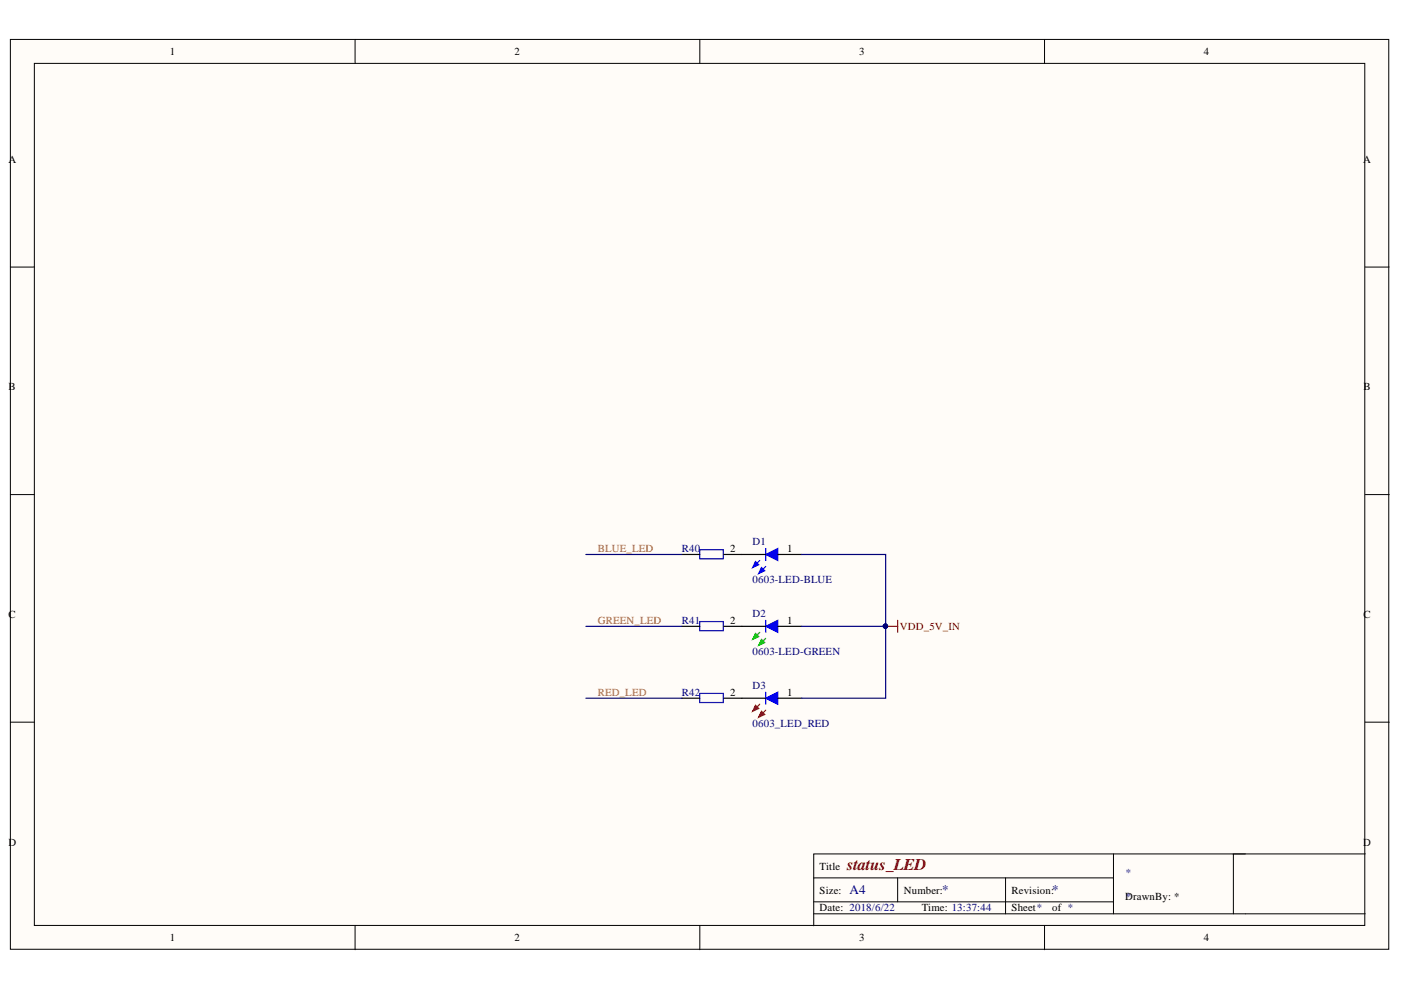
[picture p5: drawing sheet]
<svg xmlns="http://www.w3.org/2000/svg" width="297mm" height="210mm" viewBox="0 0 297 210" stroke-linecap="round" stroke-linejoin="round" font-family="sans-serif">
<defs><g id="words">
<text font-size="3.5" fill="#800000" x="179.6" y="184.4">status_LED</text>
<g font-size="2.8" fill="#000080">
<text x="180.1" y="189.6">A4</text>
<text x="199.8" y="189.6">*</text>
<text x="223.1" y="189.6">*</text>
</g>
<g font-size="2.3">
<text x="36" y="11.7">1</text>
<text x="109.1" y="11.7">2</text>
<text x="182.2" y="11.7">3</text>
<text x="255.3" y="11.7">4</text>
<text x="1.8" y="34.5">A</text>
<text x="289" y="34.5">A</text>
<text x="1.8" y="82.8">B</text>
<text x="289.1" y="82.8">B</text>
<text x="154.8" y="117.1">2</text>
<text x="166.9" y="117.1">1</text>
<text x="1.8" y="131">C</text>
<text x="289.1" y="131">C</text>
<text x="154.8" y="132.3">2</text>
<text x="166.9" y="132.3">1</text>
<text x="154.8" y="147.5">2</text>
<text x="166.9" y="147.5">1</text>
<text x="1.8" y="179.3">D</text>
<text x="289" y="179.3">D</text>
<text x="173.8" y="184.4">Title</text>
<text x="173.8" y="189.4">Size:</text>
<text x="191.6" y="189.4">Number:</text>
<text x="214.5" y="189.4">Revision:</text>
<text x="238.6" y="190.7">DrawnBy: *</text>
<text x="173.8" y="193.3">Date: 2018/6/22</text>
<text x="195.4" y="193.3">Time: 13:37:44</text>
<text x="214.5" y="193.3">Sheet*</text>
<text x="223.1" y="193.3">of *</text>
<text x="36" y="199.6">1</text>
<text x="109.1" y="199.6">2</text>
<text x="182.2" y="199.6">3</text>
<text x="255.3" y="199.6">4</text>
</g>
<g font-size="2.3" fill="#ad660b">
<text x="126.7" y="117.1">BLUE_LED</text>
<text x="126.7" y="132.3">GREEN_LED</text>
<text x="126.7" y="147.5">RED_LED</text>
</g>
<g font-size="2.3" fill="#000080">
<text x="144.6" y="117.1">R40</text>
<text x="159.6" y="115.6">D1</text>
<text x="159.6" y="123.7">0603-LED-BLUE</text>
<text x="159.6" y="130.8">D2</text>
<text x="144.6" y="132.3">R41</text>
<text x="159.6" y="138.9">0603-LED-GREEN</text>
<text x="144.6" y="147.5">R42</text>
<text x="159.6" y="146">D3</text>
<text x="159.6" y="154.1">0603_LED_RED</text>
<text x="238.6" y="185.6">*</text>
<text x="238.6" y="190.7">*</text>
</g>
<text font-size="2.3" fill="#800000" x="190.8" y="133.6">VDD_5V_IN</text>
</g></defs>
<g fill="#fffcf8" stroke="#000" stroke-width=".21">
<path d="M2.2 8.4h292.2v192.9h-292.2z"/>
<path d="M7.3 13.4h282.1v182.8h-282.1z"/>
</g>
<g fill="none" stroke="#000" stroke-width=".21">
<path d="M75.3 8.4v5M148.4 8.4v5M221.5 8.4v5M2.2 56.6h5.1M289.5 56.6h5M2.2 104.9h5.1M289.5 104.9h5M2.2 153.1h5.1M289.5 153.1h5M75.3 196.3v5.1M148.4 196.3v5.1M172.5 186.1h63.6"/>
<path d="M172.5 193.8h117M172.5 191.2h63.6M190.3 186.1v5.1M213.2 186.1v7.7M221.5 196.3v5.1M236.1 181.1v12.7M264 181.1h-91.5v15.2M289.5 181.1h-28v12.7"/>
</g>
<path d="M162.4 132.8l2.5-1.3v2.6z" fill="#00f"/>
<path d="M162.4 132.8l2.5-1.3v2.6zM162.4 131.5v2.6" fill="none" stroke="#00f" stroke-width=".25"/>
<path d="M161.1 134.1l-1.3 1.2" fill="none" stroke="#00bf00" stroke-width=".25"/>
<path d="M160.2 134.3l.7 .7-1.4 .6z" fill="#00bf00"/>
<path d="M160.2 134.3l.7 .7-1.4 .6z" fill="none" stroke="#00bf00" stroke-width=".21"/>
<path d="M157.3 132.8h5.1" fill="none" stroke="#000" stroke-width=".25"/>
<path d="M162.4 135.3l-1.3 1.3" fill="none" stroke="#00bf00" stroke-width=".25"/>
<path d="M161.4 135.5l.8 .8-1.4 .6z" fill="#00bf00"/>
<path d="M161.4 135.5l.8 .8-1.4 .6z" fill="none" stroke="#00bf00" stroke-width=".21"/>
<path d="M164.9 132.8h5.1" fill="none" stroke="#000" stroke-width=".25"/>
<path d="M162.4 148l2.5-1.2v2.5z" fill="#00f"/>
<path d="M162.4 148l2.5-1.2v2.5zM162.4 146.8v2.5" fill="none" stroke="#00f" stroke-width=".25"/>
<path d="M161.1 149.3l-1.3 1.3" fill="none" stroke="#bf0000" stroke-width=".25"/>
<path d="M160.2 149.5l.7 .7-1.4 .7z" fill="#bf0000"/>
<path d="M160.2 149.5l.7 .7-1.4 .7z" fill="none" stroke="#bf0000" stroke-width=".21"/>
<path d="M157.3 148h5.1" fill="none" stroke="#000" stroke-width=".25"/>
<path d="M162.4 150.6l-1.3 1.2" fill="none" stroke="#bf0000" stroke-width=".25"/>
<path d="M161.4 150.8l.8 .7-1.4 .6z" fill="#bf0000"/>
<path d="M161.4 150.8l.8 .7-1.4 .6z" fill="none" stroke="#bf0000" stroke-width=".21"/>
<path d="M144.6 117.6h3.8M153.5 117.6h3.8M144.6 132.8h3.8M153.5 132.8h3.8M144.6 148h3.8M153.5 148h3.8M164.9 148h5.1" fill="none" stroke="#000" stroke-width=".25"/>
<path d="M148.3 116.5h5.1v2h-5.1zM148.3 131.8h5.1v1.9h-5.1zM148.3 147h5.1v2h-5.1z" fill="none" stroke="#0000bf" stroke-width=".25"/>
<path d="M162.4 117.6l2.5-1.3v2.5z" fill="#00f"/>
<path d="M161.1 118.8l-1.3 1.3M162.4 117.6l2.5-1.3v2.5zM162.4 116.3v2.5" fill="none" stroke="#00f" stroke-width=".25"/>
<path d="M160.2 119l.7 .7-1.4 .7z" fill="#00f"/>
<path d="M160.2 119l.7 .7-1.4 .7z" fill="none" stroke="#00f" stroke-width=".21"/>
<path d="M157.3 117.6h5.1" fill="none" stroke="#000" stroke-width=".25"/>
<path d="M162.4 120.1l-1.3 1.3" fill="none" stroke="#00f" stroke-width=".25"/>
<path d="M161.4 120.3l.8 .7-1.4 .7z" fill="#00f"/>
<path d="M161.4 120.3l.8 .7-1.4 .7z" fill="none" stroke="#00f" stroke-width=".21"/>
<path d="M164.9 117.6h5.1" fill="none" stroke="#000" stroke-width=".25"/>
<path d="M124.2 117.6h20.4M170 117.6h17.8v30.4h-17.8M124.2 132.8h20.4M170 132.8h17.8M124.2 148h20.4" fill="none" stroke="#000080" stroke-width=".25"/>
<circle cx="187.7" cy="132.8" r=".46" fill="#000080" stroke="#000080" stroke-width=".21"/>
<path d="M187.8 132.8h2.5M190.3 131.5v2.6" fill="none" stroke="#800000" stroke-width=".25"/>
<use href="#words"/>
</svg>
